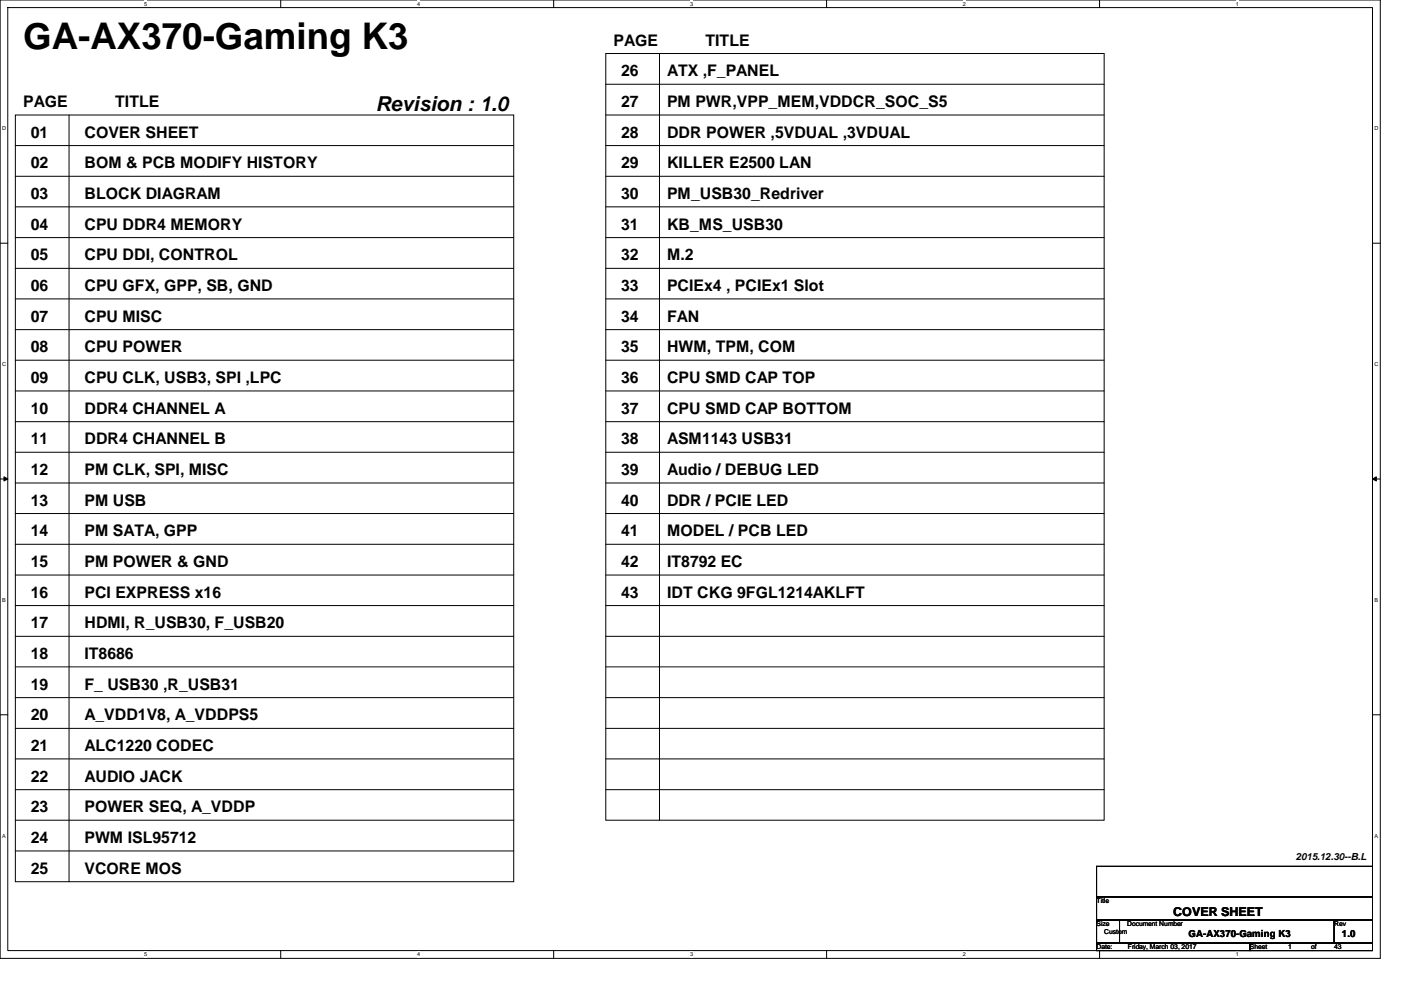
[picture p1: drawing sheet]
<svg xmlns="http://www.w3.org/2000/svg" width="297mm" height="210mm" viewBox="0 0 297 210" stroke-linecap="round" stroke-linejoin="round" font-family="sans-serif">
<defs><g id="words">
<text font-size="7.8" x="4.9" y="10.5">GA-AX370-Gaming K3</text>
<text font-size="4.4" x="79.7" y="23.5">Revision : 1.0</text>
<g font-size="3.4">
<text x="130.1" y="9.7">PAGE</text>
<text x="149.6" y="9.7">TITLE</text>
<text x="131.7" y="16.2">26</text>
<text x="141.4" y="16.2">ATX ,F_PANEL</text>
<text x="4.9" y="22.6">PAGE</text>
<text x="24.4" y="22.6">TITLE</text>
<text x="131.7" y="22.6">27</text>
<text x="141.4" y="22.6">PM PWR,VPP_MEM,VDDCR_SOC_S5</text>
<text x="6.5" y="29.2">01</text>
<text x="17.9" y="29.2">COVER SHEET</text>
<text x="131.7" y="29.2">28</text>
<text x="141.4" y="29.2">DDR POWER ,5VDUAL ,3VDUAL</text>
<text x="6.5" y="35.7">02</text>
<text x="17.9" y="35.7">BOM &amp; PCB MODIFY HISTORY</text>
<text x="131.7" y="35.7">29</text>
<text x="141.4" y="35.7">KILLER E2500 LAN</text>
<text x="6.5" y="42.2">03</text>
<text x="17.9" y="42.2">BLOCK DIAGRAM</text>
<text x="131.7" y="42.2">30</text>
<text x="141.4" y="42.2">PM_USB30_Redriver</text>
<text x="6.5" y="48.7">04</text>
<text x="17.9" y="48.7">CPU DDR4 MEMORY</text>
<text x="131.7" y="48.7">31</text>
<text x="141.4" y="48.7">KB_MS_USB30</text>
<text x="6.5" y="55.2">05</text>
<text x="17.9" y="55.2">CPU DDI, CONTROL</text>
<text x="131.7" y="55.2">32</text>
<text x="141.4" y="55.2">M.2</text>
<text x="6.5" y="61.7">06</text>
<text x="17.9" y="61.7">CPU GFX, GPP, SB, GND</text>
<text x="131.7" y="61.7">33</text>
<text x="141.4" y="61.7">PCIEx4 , PCIEx1 Slot</text>
<text x="6.5" y="68.2">07</text>
<text x="17.9" y="68.2">CPU MISC</text>
<text x="131.7" y="68.2">34</text>
<text x="141.4" y="68.2">FAN</text>
<text x="6.5" y="74.7">08</text>
<text x="17.9" y="74.7">CPU POWER</text>
<text x="131.7" y="74.7">35</text>
<text x="141.4" y="74.7">HWM, TPM, COM</text>
<text x="6.5" y="81.2">09</text>
<text x="17.9" y="81.2">CPU CLK, USB3, SPI ,LPC</text>
<text x="131.7" y="81.2">36</text>
<text x="141.4" y="81.2">CPU SMD CAP TOP</text>
<text x="6.5" y="87.7">10</text>
<text x="17.9" y="87.7">DDR4 CHANNEL A</text>
<text x="131.7" y="87.7">37</text>
<text x="141.4" y="87.7">CPU SMD CAP BOTTOM</text>
<text x="6.5" y="94.2">11</text>
<text x="17.9" y="94.2">DDR4 CHANNEL B</text>
<text x="131.7" y="94.2">38</text>
<text x="141.4" y="94.2">ASM1143 USB31</text>
<text x="6.5" y="100.7">12</text>
<text x="17.9" y="100.7">PM CLK, SPI, MISC</text>
<text x="131.7" y="100.7">39</text>
<text x="141.4" y="100.7">Audio / DEBUG LED</text>
<text x="6.5" y="107.2">13</text>
<text x="17.9" y="107.2">PM USB</text>
<text x="131.7" y="107.2">40</text>
<text x="141.4" y="107.2">DDR / PCIE LED</text>
<text x="6.5" y="113.7">14</text>
<text x="17.9" y="113.7">PM SATA, GPP</text>
<text x="131.7" y="113.7">41</text>
<text x="141.4" y="113.7">MODEL / PCB LED</text>
<text x="6.5" y="120.2">15</text>
<text x="17.9" y="120.2">PM POWER &amp; GND</text>
<text x="131.7" y="120.2">42</text>
<text x="141.4" y="120.2">IT8792 EC</text>
<text x="6.5" y="126.7">16</text>
<text x="17.9" y="126.7">PCI EXPRESS x16</text>
<text x="131.7" y="126.7">43</text>
<text x="141.4" y="126.7">IDT CKG 9FGL1214AKLFT</text>
<text x="6.5" y="133.2">17</text>
<text x="17.9" y="133.2">HDMI, R_USB30, F_USB20</text>
<text x="6.5" y="139.7">18</text>
<text x="17.9" y="139.7">IT8686</text>
<text x="6.5" y="146.2">19</text>
<text x="17.9" y="146.2">F_ USB30 ,R_USB31</text>
<text x="6.5" y="152.7">20</text>
<text x="17.9" y="152.7">A_VDD1V8, A_VDDPS5</text>
<text x="6.5" y="159.2">21</text>
<text x="17.9" y="159.2">ALC1220 CODEC</text>
<text x="6.5" y="165.7">22</text>
<text x="17.9" y="165.7">AUDIO JACK</text>
<text x="6.5" y="172.2">23</text>
<text x="17.9" y="172.2">POWER SEQ, A_VDDP</text>
<text x="6.5" y="178.7">24</text>
<text x="17.9" y="178.7">PWM ISL95712</text>
<text x="6.5" y="185.2">25</text>
<text x="17.9" y="185.2">VCORE MOS</text>
</g>
<text font-size="2.6" x="248.7" y="194.2">COVER SHEET</text>
<g font-size="2.1">
<text x="274.7" y="182.3">2015.12.30--B.L</text>
<text x="252" y="198.6">GA-AX370-Gaming K3</text>
<text x="284.5" y="198.6">1.0</text>
</g>
<g font-size="1.4">
<text x="232.5" y="191.5">Title</text>
<text x="232.5" y="196.4">Size</text>
<text x="239" y="196.4">Document Number</text>
<text x="282.9" y="196.4">Rev</text>
<text x="232.5" y="201.3">Date:</text>
<text x="234.1" y="198">Custom</text>
<text x="239.1" y="201.3">Friday, March 03, 2017</text>
<text x="265" y="201.3">Sheet</text>
<text x="273.1" y="201.3">1</text>
<text x="278" y="201.3">of</text>
<text x="282.9" y="201.3">43</text>
</g>
<g font-size="1.2">
<text x="30.6" y="1.2">5</text>
<text x="88.4" y="1.2">4</text>
<text x="146.3" y="1.2">3</text>
<text x="204.2" y="1.2">2</text>
<text x="262" y="1.2">1</text>
<text x=".5" y="27.6">D</text>
<text x="291.4" y="27.6">D</text>
<text x=".5" y="77.6">C</text>
<text x="291.4" y="77.6">C</text>
<text x=".5" y="127.6">B</text>
<text x="291.4" y="127.6">B</text>
<text x=".5" y="177.6">A</text>
<text x="291.4" y="177.6">A</text>
<text x="30.6" y="202.8">5</text>
<text x="88.4" y="202.8">4</text>
<text x="146.3" y="202.8">3</text>
<text x="204.2" y="202.8">2</text>
<text x="262" y="202.8">1</text>
</g>
</g></defs>
<path d="M0 0h292.6v203.2h-292.6zM1.6 1.6h289.4v199.9h-289.4z" fill="none" stroke="#000" stroke-width=".21"/>
<g fill="#fff">
<path d="M30.6 .2h.6v1.3h-.6z"/>
<path d="M30.6 201.7h.6v1.3h-.6z"/>
</g>
<path d="M59.5 0v1.6M59.5 201.5v1.7" fill="none" stroke="#000" stroke-width=".21"/>
<g fill="#fff">
<path d="M88.4 .2h.6v1.3h-.6z"/>
<path d="M88.4 201.7h.6v1.3h-.6z"/>
</g>
<path d="M117.4 0v1.6M117.4 201.5v1.7" fill="none" stroke="#000" stroke-width=".21"/>
<g fill="#fff">
<path d="M146.3 .2h.6v1.3h-.6z"/>
<path d="M146.3 201.7h.6v1.3h-.6z"/>
</g>
<path d="M175.3 0v1.6M175.3 201.5v1.7" fill="none" stroke="#000" stroke-width=".21"/>
<g fill="#fff">
<path d="M204.2 .2h.6v1.3h-.6z"/>
<path d="M204.2 201.7h.6v1.3h-.6z"/>
</g>
<path d="M233.1 0v1.6M233.1 201.5v1.7" fill="none" stroke="#000" stroke-width=".21"/>
<g fill="#fff">
<path d="M262 .2h.6v1.3h-.6z"/>
<path d="M262 201.7h.6v1.3h-.6z"/>
<path d="M.5 26.6h.8v1.3h-.8z"/>
<path d="M291.4 26.6h.8v1.3h-.8z"/>
<path d="M.5 76.5h.8v1.4h-.8z"/>
<path d="M291.4 76.5h.8v1.4h-.8z"/>
</g>
<path d="M0 51.6h1.6M291 51.6h1.6" fill="none" stroke="#000" stroke-width=".21"/>
<g fill="#fff">
<path d="M.5 126.5h.7v1.3h-.7z"/>
<path d="M291.4 126.5h.7v1.3h-.7z"/>
</g>
<path d="M0 101.6h1.6M.8 101.1l.8 .5-.8 .4zM291 101.6h1.6M291 101.6l.8-.5v.9z" fill="none" stroke="#000" stroke-width=".21"/>
<path d="M.8 101.1l.8 .5-.8 .4zM291 101.6l.8-.5v.9z" fill="#000"/>
<g fill="#fff">
<path d="M.5 176.5h.7v1.3h-.7z"/>
<path d="M291.4 176.5h.7v1.3h-.7z"/>
</g>
<g fill="none" stroke="#000" stroke-width=".21">
<path d="M128.4 17.9h105.7M128.4 11.3h105.7v162.6h-105.7zM139.8 11.3v162.6M3.3 30.9h105.6M3.3 37.4h105.6M3.3 24.4h105.6v162.5h-105.6zM14.6 24.4v162.5M128.4 37.4h105.7M128.4 30.9h105.7M128.4 24.4h105.7M3.3 43.9h105.6M3.3 50.4h105.6"/>
<path d="M3.3 56.9h105.6M128.4 43.9h105.7M128.4 56.9h105.7M128.4 50.4h105.7M3.3 63.4h105.6M3.3 69.9h105.6M3.3 76.4h105.6M128.4 76.4h105.7M128.4 69.9h105.7M128.4 63.4h105.7M3.3 82.9h105.6M3.3 89.4h105.6"/>
<path d="M3.3 95.9h105.6M128.4 82.9h105.7M128.4 95.9h105.7M128.4 89.4h105.7M3.3 102.4h105.6M3.3 108.9h105.6M3.3 115.4h105.6M128.4 115.4h105.7M128.4 108.9h105.7M128.4 102.4h105.7M3.3 121.9h105.6M3.3 128.4h105.6"/>
<path d="M3.3 134.9h105.6M128.4 121.9h105.7M128.4 134.9h105.7M128.4 128.4h105.7M0 151.6h1.6M3.3 154.4h105.6M3.3 141.4h105.6M3.3 147.9h105.6M128.4 141.4h105.7M128.4 154.4h105.7M128.4 147.9h105.7M291 151.6h1.6"/>
<path d="M3.3 160.9h105.6M3.3 167.4h105.6M3.3 173.9h105.6M128.4 160.9h105.7M128.4 167.4h105.7M3.3 180.4h105.6M232.5 183.7h58.5v6.5h-58.5zM232.5 190.2h58.5v4.9h-58.5zM232.5 195.1h4.9v4.8h-4.9zM232.5 199.9h32.5v1.6h-32.5zM237.4 195.1h45.5v4.8h-45.5zM265 199.9h26v1.6h-26z"/>
<path d="M282.9 195.1h8.1v4.8h-8.1z"/>
</g>
<use href="#words"/>
</svg>
